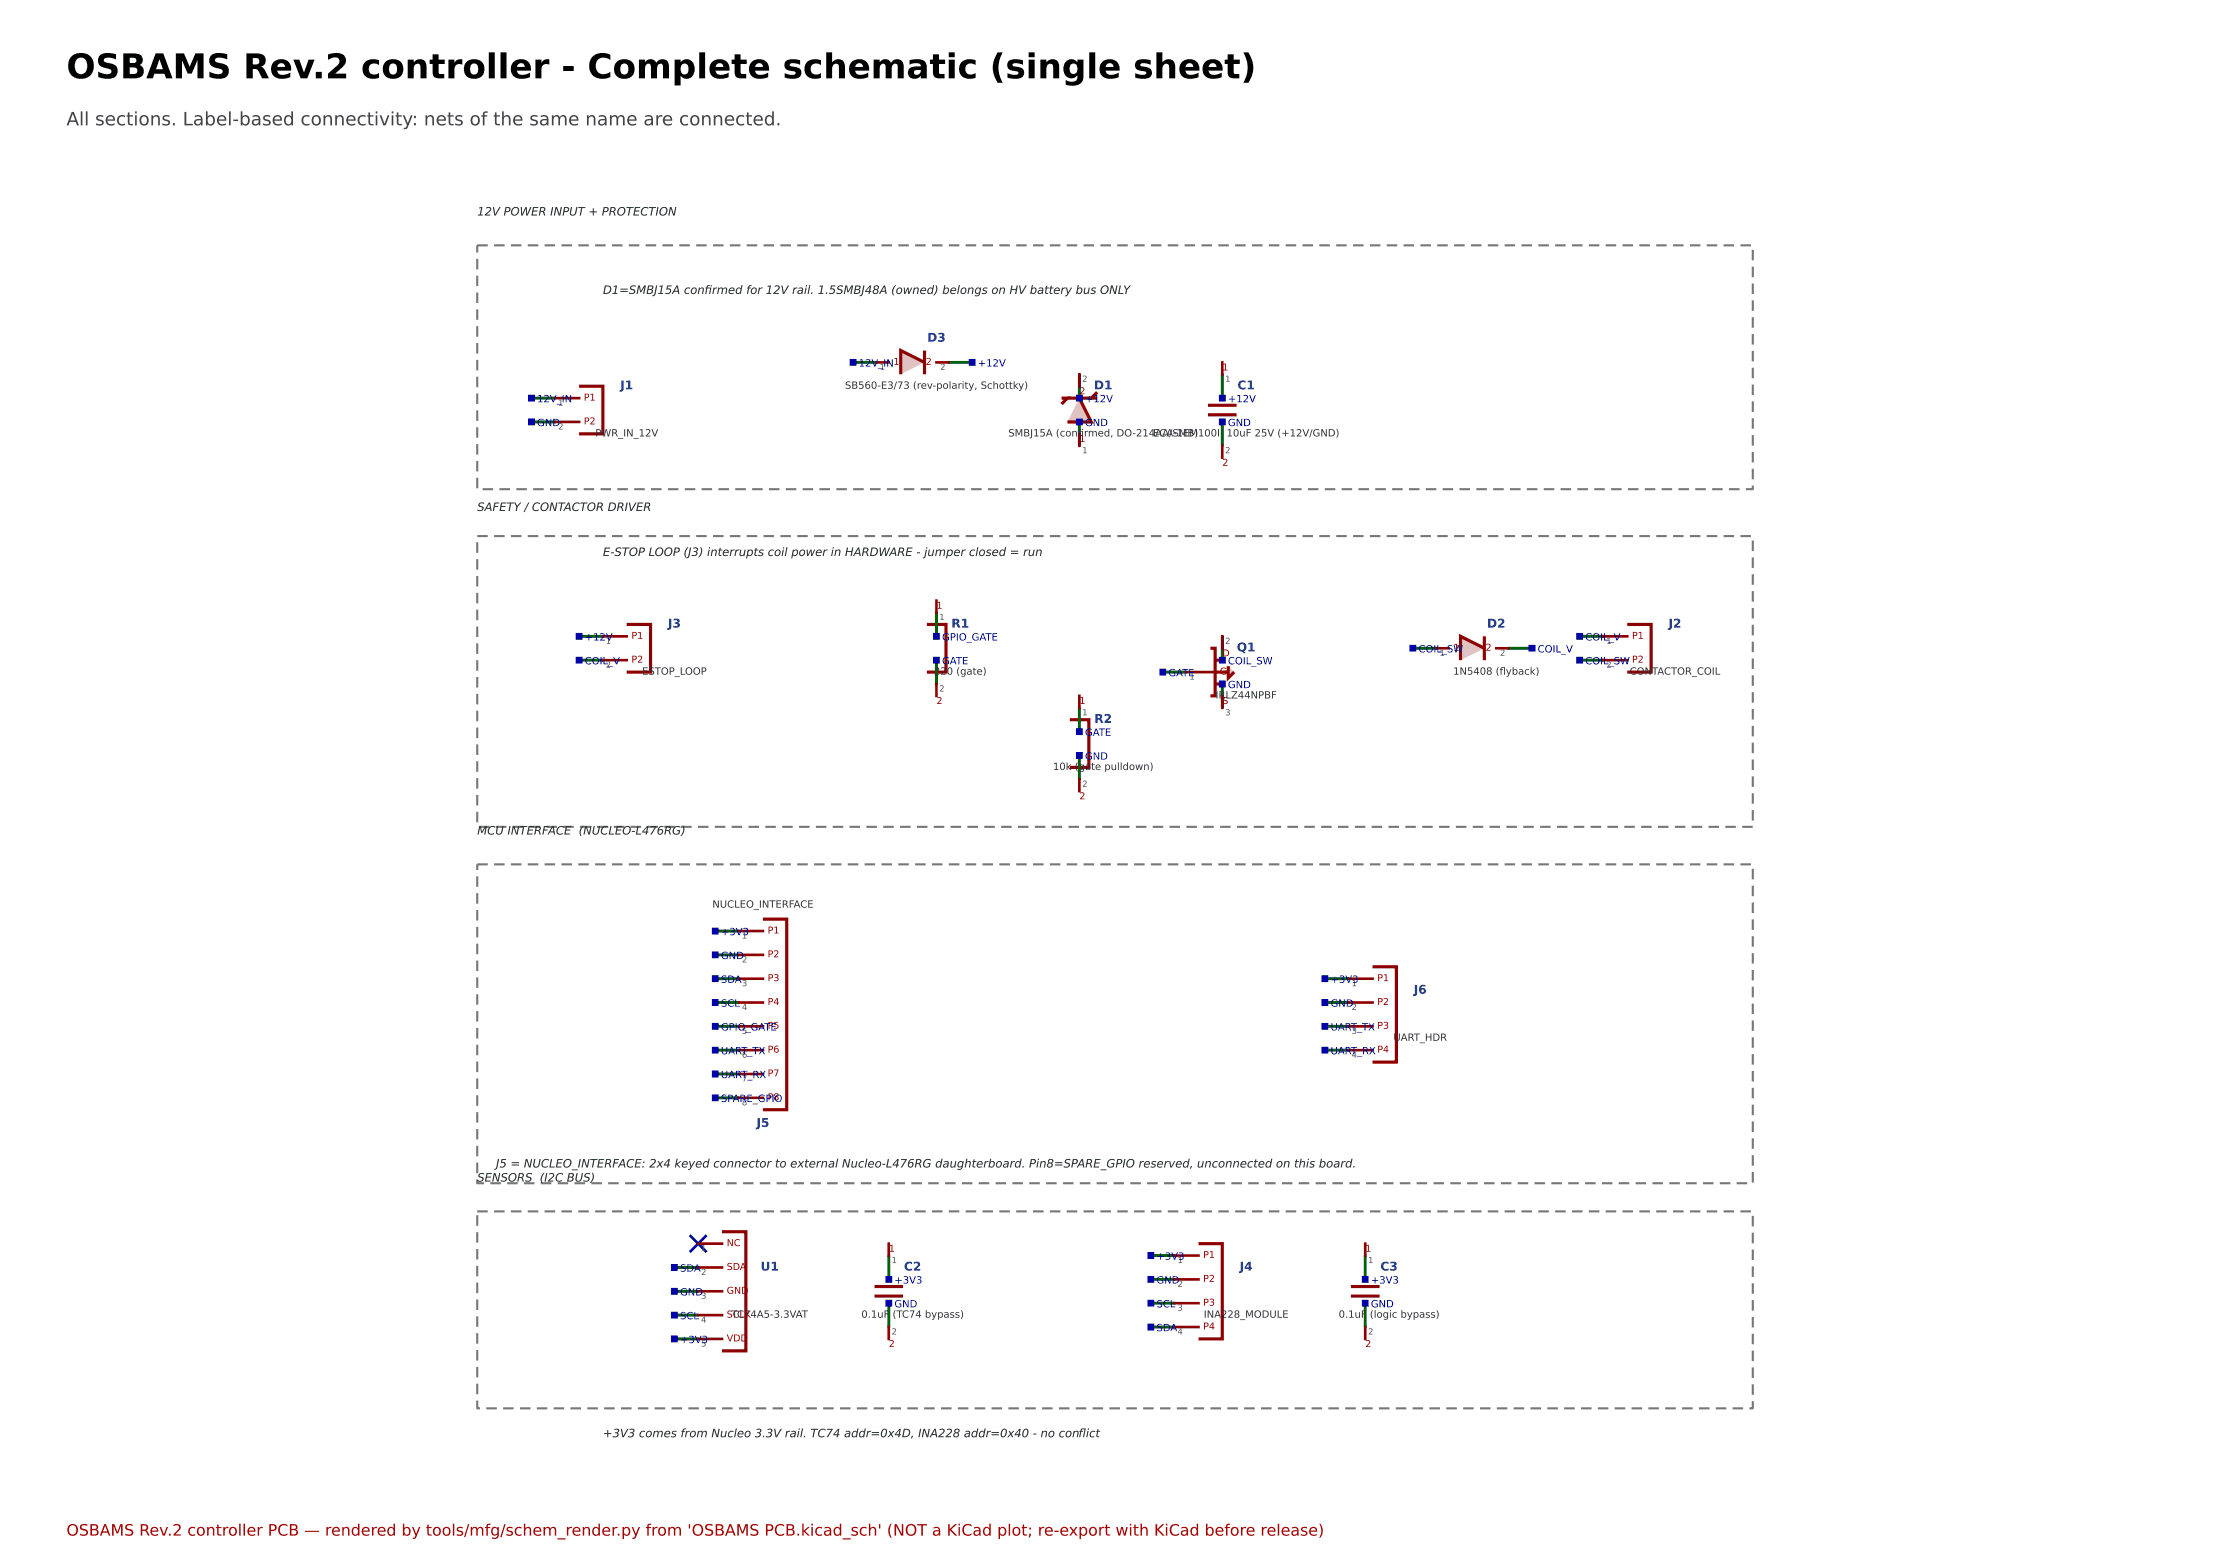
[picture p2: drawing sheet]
<svg xmlns="http://www.w3.org/2000/svg" width="297mm" height="210mm" viewBox="0 0 297 210" stroke-linecap="round" stroke-linejoin="round" font-family="sans-serif">
<defs><g id="words">
<text font-size="4.6" x="8.9" y="10.5">OSBAMS Rev.2 controller - Complete schematic (single sheet)</text>
<text font-size="2.5" fill="#444" x="8.9" y="16.8">All sections. Label-based connectivity: nets of the same name are connected.</text>
<text font-size="2.1" fill="#a00" x="8.9" y="205.9">OSBAMS Rev.2 controller PCB — rendered by tools/mfg/schem_render.py from 'OSBAMS PCB.kicad_sch' (NOT a KiCad plot; re-export with KiCad before release)</text>
<g font-size="1.6" fill="#222">
<text x="64" y="28.9">12V POWER INPUT + PROTECTION</text>
<text x="80.8" y="39.4">D1=SMBJ15A confrmed for 12V rail. 1.5SMBJ48A (owned) belongs on HV battery bus ONLY</text>
<text x="94.4" y="39.4">i</text>
<text x="64" y="68.5">SAFETY / CONTACTOR DRIVER</text>
<text x="80.8" y="74.5">E-STOP LOOP (J3) interrupts coil power in HARDWARE - jumper closed = run</text>
<text x="64" y="111.9">MCU INTERFACE (NUCLEO-L476RG)</text>
<text x="64" y="158.4">SENSORS (I2C BUS)</text>
<text x="66.5" y="156.5">J5 = NUCLEO_INTERFACE: 2x4 keyed connector to external Nucleo-L476RG daughterboard. Pin8=SPARE_GPIO reserved, unconnected on this board.</text>
<text x="80.8" y="192.7">+3V3 comes from Nucleo 3.3V rail. TC74 addr=0x4D, INA228 addr=0x40 - no confict</text>
<text x="144.6" y="192.7">l</text>
</g>
<g font-size="1.6" fill="#0b3d91">
<text x="124.3" y="45.8">D3</text>
<text x="83.1" y="52.2">J1</text>
<text x="146.6" y="52.2">D1</text>
<text x="165.9" y="52.2">C1</text>
<text x="89.5" y="84.1">J3</text>
<text x="127.5" y="84.1">R1</text>
<text x="165.8" y="87.3">Q1</text>
<text x="199.3" y="84.1">D2</text>
<text x="223.7" y="84.1">J2</text>
<text x="146.7" y="96.9">R2</text>
<text x="189.5" y="133.2">J6</text>
<text x="101.4" y="151.1">J5</text>
<text x="102" y="170.3">U1</text>
<text x="121.2" y="170.3">C2</text>
<text x="166.2" y="170.3">J4</text>
<text x="185" y="170.3">C3</text>
</g>
<g font-size="1.3" fill="#00a">
<text x="72" y="53.9">12V_IN</text>
<text x="115.1" y="49.1">12V_IN1</text>
<text x="131.1" y="49.1">+12V</text>
<text x="145.4" y="53.9">+12V</text>
<text x="164.6" y="53.9">+12V</text>
<text x="72" y="57.1">GND</text>
<text x="145.4" y="57.1">GND</text>
<text x="164.6" y="57.1">GND</text>
<text x="78.4" y="89.1">COIL_V</text>
<text x="78.4" y="85.9">+12V</text>
<text x="126.3" y="89.1">GATE</text>
<text x="126.3" y="85.9">GPIO_GATE</text>
<text x="164.6" y="89.1">COIL_SW</text>
<text x="190.2" y="87.5">COIL_SW</text>
<text x="206.1" y="87.5">COIL_V</text>
<text x="212.5" y="85.9">COIL_V</text>
<text x="212.5" y="89.1">COIL_SW P2</text>
<text x="156.6" y="90.7">GATE</text>
<text x="164.6" y="92.2">GND</text>
<text x="145.4" y="101.8">GND</text>
<text x="145.4" y="98.6">GATE</text>
<text x="96.6" y="125.4">+3V3</text>
<text x="96.6" y="131.8">SDA</text>
<text x="96.6" y="128.6">GND</text>
<text x="178.4" y="131.8">+3V3</text>
<text x="96.6" y="134.9">SCL</text>
<text x="178.4" y="134.9">GND</text>
<text x="96.6" y="141.3">UART_TX P6</text>
<text x="96.6" y="138.1">GPIO_GATE</text>
<text x="178.4" y="141.3">UART_RXP4</text>
<text x="178.4" y="138.1">UART_TX P3</text>
<text x="96.6" y="147.7">SPARE_GPIO</text>
<text x="96.6" y="144.5">UART_RXP7</text>
<text x="91.2" y="170.5">SDA</text>
<text x="91.2" y="173.7">GND</text>
<text x="119.9" y="172.1">+3V3</text>
<text x="155" y="168.9">+3V3</text>
<text x="155" y="172.1">GND</text>
<text x="183.8" y="172.1">+3V3</text>
<text x="91.2" y="176.9">SCL</text>
<text x="119.9" y="175.3">GND</text>
<text x="155" y="178.4">SDA</text>
<text x="155" y="175.3">SCL</text>
<text x="183.8" y="175.3">GND</text>
<text x="91.2" y="180">+3V3</text>
</g>
<g font-size="1.3" fill="#8b0000">
<text x="78.3" y="53.7">P1</text>
<text x="124.1" y="48.9">2</text>
<text x="144.7" y="52.9">2</text>
<text x="163.9" y="49.7">1</text>
<text x="78.3" y="56.9">P2</text>
<text x="144.7" y="59.2">1</text>
<text x="163.9" y="62.4">2</text>
<text x="125.5" y="81.6">1</text>
<text x="84.6" y="85.6">P1</text>
<text x="84.6" y="88.8">P2</text>
<text x="163.9" y="88">D</text>
<text x="194.8" y="87.2">1</text>
<text x="199.1" y="87.2">2</text>
<text x="218.8" y="85.6">P1</text>
<text x="125.5" y="94.4">2</text>
<text x="144.7" y="94.4">1</text>
<text x="163.5" y="90.4">G</text>
<text x="163.9" y="94.4">S</text>
<text x="144.7" y="107.1">2</text>
<text x="102.9" y="125.1">P1</text>
<text x="102.9" y="128.3">P2</text>
<text x="102.9" y="131.5">P3</text>
<text x="184.6" y="131.5">P1</text>
<text x="102.9" y="134.7">P4</text>
<text x="102.9" y="137.9">P5</text>
<text x="184.6" y="134.7">P2</text>
<text x="102.9" y="147.5">P8</text>
<text x="97.4" y="167">NC</text>
<text x="119.1" y="167.8">1</text>
<text x="183" y="167.8">1</text>
<text x="97.4" y="170.2">SDA</text>
<text x="97.4" y="173.4">GND</text>
<text x="161.3" y="168.6">P1</text>
<text x="161.3" y="171.8">P2</text>
<text x="97.4" y="176.6">SCLK</text>
<text x="97.4" y="179.8">VDD</text>
<text x="161.3" y="175">P3</text>
<text x="161.3" y="178.2">P4</text>
<text x="119.1" y="180.6">2</text>
<text x="183" y="180.6">2</text>
</g>
<g font-size="1.3" fill="#333">
<text x="113.3" y="52.1">SB560-E3/73 (rev-polarity, Schottky)</text>
<text x="79.8" y="58.5">PWR_IN_12V</text>
<text x="135.2" y="58.5">SMBJ15A (confrmed, DO-214AA/SMB)</text>
<text x="144.5" y="58.5">i</text>
<text x="154.6" y="58.5">ECA-1EM100I: 10uF 25V (+12V/GND)</text>
<text x="86.1" y="90.4">ESTOP_LOOP</text>
<text x="125.2" y="90.4">220 (gate)</text>
<text x="162.9" y="93.6">IRLZ44NPBF</text>
<text x="194.8" y="90.4">1N5408 (fyback)</text>
<text x="201" y="90.4">l</text>
<text x="218.5" y="90.4">CONTACTOR_COIL</text>
<text x="141.2" y="103.2">10k (gate pulldown)</text>
<text x="95.5" y="121.7">NUCLEO_INTERFACE</text>
<text x="186.8" y="139.5">UART_HDR</text>
<text x="98.1" y="176.6">TC74A5-3.3VAT</text>
<text x="115.5" y="176.6">0.1uF (TC74 bypass)</text>
<text x="161.4" y="176.6">INA228_MODULE</text>
<text x="179.4" y="176.6">0.1uF (logic bypass)</text>
</g>
<g font-size="1.1" fill="#555">
<text x="117.9" y="49.6">1</text>
<text x="126" y="49.6">2</text>
<text x="145.1" y="51.2">2</text>
<text x="164.2" y="51.2">1</text>
<text x="74.8" y="54.4">1</text>
<text x="74.8" y="57.6">2</text>
<text x="145.1" y="60.8">1</text>
<text x="164.2" y="60.8">2</text>
<text x="125.9" y="83.1">1</text>
<text x="81.2" y="86.3">1</text>
<text x="81.2" y="89.5">2</text>
<text x="164.2" y="86.3">2</text>
<text x="193" y="87.9">1</text>
<text x="201.1" y="87.9">2</text>
<text x="215.3" y="86.3">1</text>
<text x="215.3" y="89.5">2</text>
<text x="125.9" y="92.7">2</text>
<text x="145.1" y="95.9">1</text>
<text x="159.4" y="91.1">1</text>
<text x="164.2" y="95.9">3</text>
<text x="145.1" y="105.5">2</text>
<text x="99.5" y="125.8">1</text>
<text x="99.5" y="129">2</text>
<text x="99.5" y="132.2">3</text>
<text x="99.5" y="135.4">4</text>
<text x="181.2" y="132.2">1</text>
<text x="181.2" y="135.4">2</text>
<text x="99.5" y="138.6">5</text>
<text x="99.5" y="141.8">6</text>
<text x="181.2" y="138.6">3</text>
<text x="181.2" y="141.8">4</text>
<text x="99.5" y="145">7</text>
<text x="99.5" y="148.2">8</text>
<text x="94" y="167.7">1</text>
<text x="94" y="170.9">2</text>
<text x="119.5" y="169.3">1</text>
<text x="157.8" y="169.3">1</text>
<text x="157.8" y="172.5">2</text>
<text x="183.4" y="169.3">1</text>
<text x="94" y="174.1">3</text>
<text x="94" y="177.3">4</text>
<text x="119.5" y="178.9">2</text>
<text x="157.8" y="175.7">3</text>
<text x="157.8" y="178.9">4</text>
<text x="183.4" y="178.9">2</text>
<text x="94" y="180.5">5</text>
</g>
</g></defs>
<path d="M77.6 51.8h3.2v6.4h-3.2M161.9 54.3h3.9M161.9 55.6h3.9M84 83.7h3.2v6.4h-3.2M184 129.6h3.2v12.8h-3.2M160.7 166.7h3.2v12.8h-3.2" fill="none" stroke="#8b0000" stroke-width=".42"/>
<path d="M120.7 47l3.2 1.6-3.2 1.6z" fill="#e8c0c0" stroke="#8b0000" stroke-width=".42"/>
<path d="M123.9 47v3.2M143.4 96.5h2.6v6.4h-2.6M162.3 86.9h.6v6.4h-.6M162.9 88.5h1M162.9 90.1h1.8M162.9 91.7h1M102.3 123.2h3.2v25.6h-3.2M96.8 165.1h3.2v16h-3.2" fill="none" stroke="#8b0000" stroke-width=".42"/>
<path d="M164.7 89.3l.7 .8-.7 .8z" fill="#e8c0c0" stroke="#8b0000" stroke-width=".42"/>
<path d="M124.3 83.7h2.5v6.4h-2.5" fill="none" stroke="#8b0000" stroke-width=".42"/>
<path d="M195.8 85.3l3.2 1.6-3.2 1.6z" fill="#e8c0c0" stroke="#8b0000" stroke-width=".42"/>
<path d="M142.3 53.4h.8l-.8 .8M143.1 53.4h3.2M199 85.3v3.2M218.1 83.7h3.2v6.4h-3.2M181.1 172.5h3.8M181.1 173.7h3.8" fill="none" stroke="#8b0000" stroke-width=".42"/>
<path d="M144.7 53.4l1.6 3.2h-3.2z" fill="#e8c0c0" stroke="#8b0000" stroke-width=".42"/>
<path d="M147.1 52.6l-.8 .8h.8M117.2 172.5h3.9M117.2 173.7h3.9" fill="none" stroke="#8b0000" stroke-width=".42"/>
<g fill="none" stroke="#006400" stroke-width=".39">
<path d="M71.2 56.6h3.2M71.2 53.4h3.2M114.4 48.6h3.1M127.1 48.6h3.2M144.7 50.2v3.2M144.7 56.6v3.2M163.9 50.2v3.2M163.9 56.6v3.2M77.6 85.3h3.2M77.6 88.5h3.2M125.5 82.1v3.2M125.5 88.5v3.2"/>
<path d="M144.7 94.9v3.2M155.9 90.1h3.2M163.9 85.3v3.2M163.9 91.7v3.2M189.4 86.9h3.2M202.2 86.9h3.2M211.8 85.3h3.1M211.8 88.5h3.1M144.7 101.3v3.2M95.9 124.8h3.2M95.9 134.4h3.2M95.9 137.6h3.2"/>
<path d="M95.9 131.2h3.2M95.9 128h3.2M177.6 134.4h3.2M177.6 137.6h3.2M177.6 131.2h3.2M95.9 140.8h3.2M95.9 147.2h3.2M95.9 144h3.2M177.6 140.8h3.2M90.4 179.5h3.2M90.4 169.9h3.2M90.4 176.3h3.2"/>
<path d="M90.4 173.1h3.2M119.1 168.3v3.2M119.1 174.7v3.2M154.3 177.9h3.2M154.3 168.3h3.2M154.3 174.7h3.2M154.3 171.5h3.2M183 168.3v3.2M183 174.7v3.2"/>
</g>
<path d="M92.6 165.7l2 2M94.6 165.7l-2 2" fill="none" stroke="#00a" stroke-width=".35"/>
<g fill="none" stroke="#8b0000" stroke-width=".35">
<path d="M74.4 53.4h3.2M74.4 56.6h3.2M117.5 48.6h1.6M125.5 48.6h1.6M144.7 50.2v1.6M144.7 58.2v1.6M163.9 48.6v1.6M163.9 59.8v1.6M80.8 85.3h3.2M80.8 88.5h3.2M125.5 80.5v1.6M125.5 91.7v1.6"/>
<path d="M144.7 93.3v1.6M159.1 90.1h3.8M163.9 85.3v1.6M163.9 93.3v1.6M192.6 86.9h1.6M200.6 86.9h1.6M214.9 85.3h3.2M214.9 88.5h3.2M144.7 104.5v1.6M99.1 131.2h3.2M99.1 134.4h3.2M99.1 137.6h3.2"/>
<path d="M99.1 124.8h3.2M99.1 128h3.2M180.8 131.2h3.2M180.8 134.4h3.2M180.8 137.6h3.2M99.1 140.8h3.2M99.1 144h3.2M99.1 147.2h3.2M180.8 140.8h3.2M93.6 166.7h3.2M93.6 169.9h3.2M93.6 173.1h3.2"/>
<path d="M93.6 176.3h3.2M93.6 179.5h3.2M119.1 166.7v1.6M119.1 177.9v1.6M157.5 168.3h3.2M157.5 171.5h3.2M157.5 174.7h3.2M157.5 177.9h3.2M183 166.7v1.6M183 177.9v1.6"/>
</g>
<g fill="#00a" stroke="#00a" stroke-width=".35">
<path d="M182.7 174.4h.6v.6h-.6z"/>
<path d="M177.3 130.9h.6v.6h-.6z"/>
<path d="M95.6 140.5h.6v.6h-.6z"/>
<path d="M154 177.6h.6v.6h-.6z"/>
<path d="M163.6 91.4h.5v.6h-.5z"/>
<path d="M118.9 174.4h.5v.6h-.5z"/>
<path d="M90.1 169.6h.6v.6h-.6z"/>
<path d="M155.6 89.8h.6v.6h-.6z"/>
<path d="M163.6 88.2h.5v.6h-.5z"/>
<path d="M95.6 146.9h.6v.5h-.6z"/>
<path d="M177.3 134.1h.6v.6h-.6z"/>
<path d="M144.4 53.1h.6v.6h-.6z"/>
<path d="M189.1 86.6h.6v.6h-.6z"/>
<path d="M144.4 101h.6v.6h-.6z"/>
<path d="M125.2 88.2h.6v.6h-.6z"/>
<path d="M163.6 53.1h.5v.6h-.5z"/>
<path d="M95.6 134.1h.6v.6h-.6z"/>
<path d="M205.1 86.6h.5v.6h-.5z"/>
<path d="M163.6 56.3h.5v.5h-.5z"/>
<path d="M177.3 140.5h.6v.6h-.6z"/>
<path d="M90.1 176h.6v.6h-.6z"/>
<path d="M77.3 88.2h.6v.6h-.6z"/>
<path d="M114.1 48.3h.5v.6h-.5z"/>
<path d="M77.3 85h.6v.6h-.6z"/>
<path d="M144.4 56.3h.6v.5h-.6z"/>
<path d="M95.6 130.9h.6v.6h-.6z"/>
<path d="M95.6 127.7h.6v.6h-.6z"/>
<path d="M71 56.3h.5v.5h-.5z"/>
<path d="M95.6 143.7h.6v.6h-.6z"/>
<path d="M211.5 85h.5v.6h-.5z"/>
<path d="M154 168h.6v.6h-.6z"/>
<path d="M125.2 85h.6v.6h-.6z"/>
<path d="M154 174.4h.6v.6h-.6z"/>
<path d="M95.6 137.3h.6v.6h-.6z"/>
<path d="M90.1 172.8h.6v.6h-.6z"/>
<path d="M118.9 171.2h.5v.6h-.5z"/>
<path d="M211.5 88.2h.5v.6h-.5z"/>
<path d="M182.7 171.2h.6v.6h-.6z"/>
<path d="M144.4 97.8h.6v.6h-.6z"/>
<path d="M130 48.3h.6v.6h-.6z"/>
<path d="M90.1 179.2h.6v.6h-.6z"/>
<path d="M95.6 124.5h.6v.6h-.6z"/>
<path d="M177.3 137.3h.6v.6h-.6z"/>
<path d="M71 53.1h.5v.6h-.5z"/>
<path d="M154 171.2h.6v.6h-.6z"/>
</g>
<path d="M64 32.9h171v32.7h-171v-32.7M64 71.9h171v38.9h-171v-38.9M64 115.9h171v42.7h-171v-42.7M64 162.4h171v26.4h-171v-26.4" fill="none" stroke="#777" stroke-width=".28" stroke-dasharray="1.4 .8" stroke-linecap="butt"/>
<use href="#words"/>
</svg>
